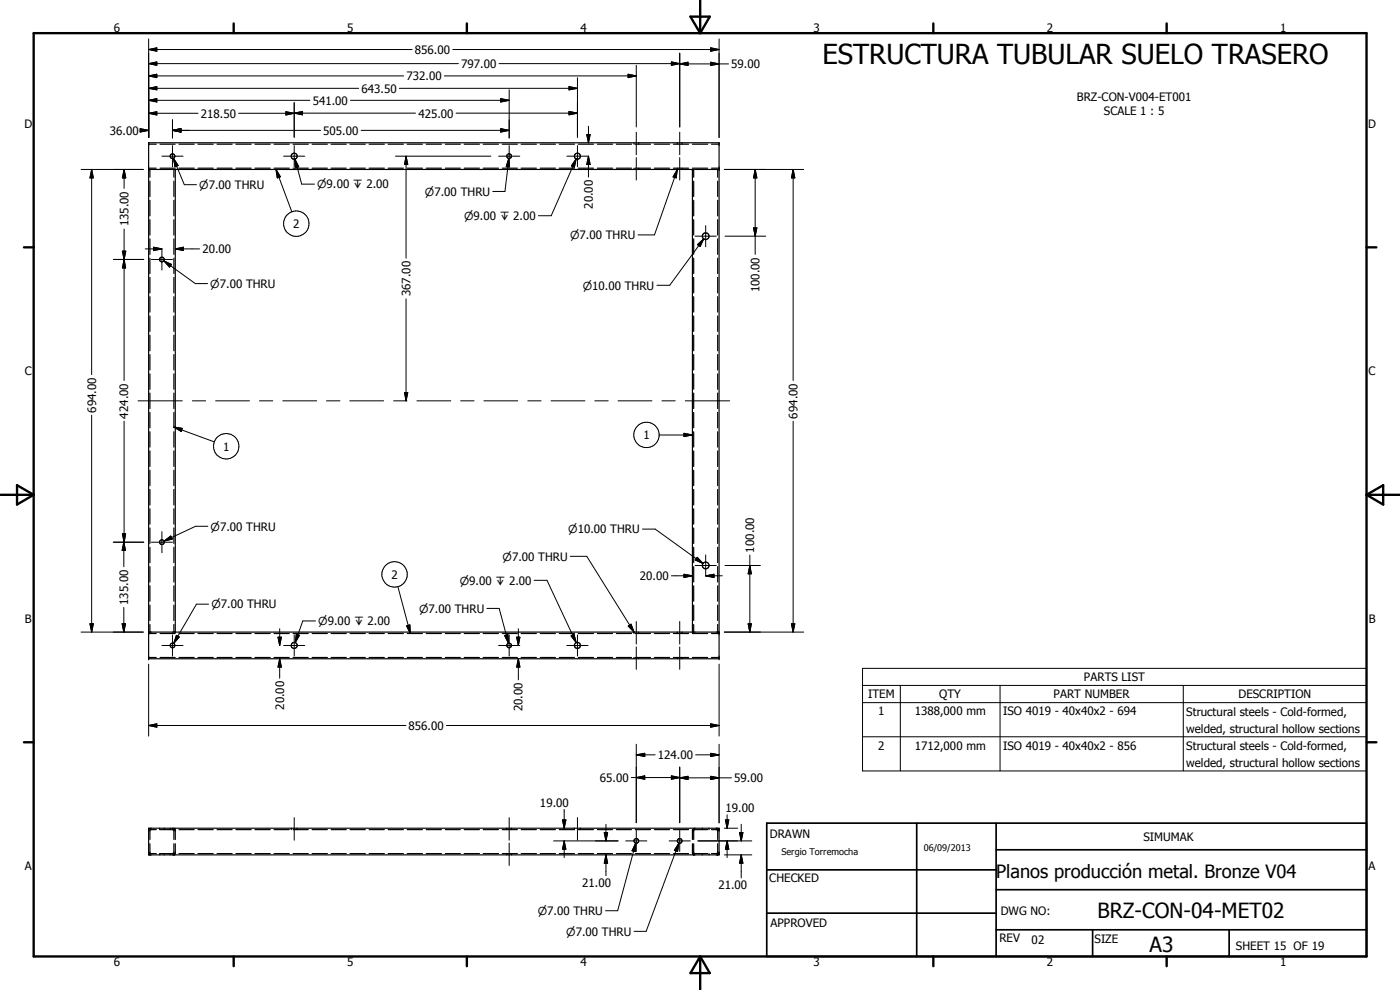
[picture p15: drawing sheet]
<svg xmlns="http://www.w3.org/2000/svg" width="420mm" height="297mm" viewBox="0 0 420 297" stroke-linecap="round" stroke-linejoin="round" font-family="sans-serif">
<defs><g id="words">
<text font-size="8.2" x="246.8" y="19.1">ESTRUCTURA TUBULAR SUELO TRASERO</text>
<g font-size="6.3">
<text x="329.4" y="275.4">BRZ-CON-04-MET02</text>
<text x="345" y="285.6">A3</text>
</g>
<text font-size="5.5" x="298.9" y="263.4">Planos producción metal. Bronze V04</text>
<g font-size="3.5">
<text x="34.2" y="9.6">6</text>
<text x="104.2" y="9.6">5</text>
<text x="174.2" y="9.6">4</text>
<text x="244.2" y="9.6">3</text>
<text x="314.2" y="9.6">2</text>
<text x="384.2" y="9.6">1</text>
<text x="124.5" y="16.2">856.00</text>
<text x="138.4" y="20.4">797.00</text>
<text x="219.4" y="20.4">59.00</text>
<text x="108.5" y="27.8">643.50</text>
<text x="122" y="24.1">732.00</text>
<text x="60.3" y="35.3">218.50</text>
<text x="93.8" y="31.4">541.00</text>
<text x="125.5" y="35.3">425.00</text>
<text x="323.2" y="30.4">BRZ-CON-V004-ET001</text>
<text x="331.3" y="34.6">SCALE 1 : 5</text>
<text x="7.3" y="38.4">D</text>
<text x="33" y="40.4">36.00</text>
<text x="97" y="40.4">505.00</text>
<text x="410.6" y="38.4">D</text>
<text x="177.9" y="62.7" transform="rotate(-90 177.9 62.7)">20.00</text>
<text x="38.6" y="67.9" transform="rotate(-90 38.6 67.9)">135.00</text>
<text x="88" y="68.4">2</text>
<text x="60.7" y="76">20.00</text>
<text x="123.2" y="88.9" transform="rotate(-90 123.2 88.9)">367.00</text>
<text x="227.9" y="87.8" transform="rotate(-90 227.9 87.8)">100.00</text>
<text x="7.4" y="112.6">C</text>
<text x="410.7" y="112.6">C</text>
<text x="28.8" y="123.8" transform="rotate(-90 28.8 123.8)">694.00</text>
<text x="38.5" y="125.6" transform="rotate(-90 38.5 125.6)">424.00</text>
<text x="239.3" y="125.6" transform="rotate(-90 239.3 125.6)">694.00</text>
<text x="193.1" y="131.8">1</text>
<text x="67" y="135.2">1</text>
<text x="226.3" y="165.8" transform="rotate(-90 226.3 165.8)">100.00</text>
<text x="117.5" y="173.7">2</text>
<text x="192.1" y="174.1">20.00</text>
<text x="38.5" y="181.5" transform="rotate(-90 38.5 181.5)">135.00</text>
<text x="7.4" y="186.9">B</text>
<text x="410.8" y="186.9">B</text>
<text x="260.5" y="209.5">ITEM</text>
<text x="281.9" y="209.5">QTY</text>
<text x="316.2" y="209.5">PART NUMBER</text>
<text x="325.3" y="204.4">PARTS LIST</text>
<text x="371.7" y="209.5">DESCRIPTION</text>
<text x="85.2" y="213" transform="rotate(-90 85.2 213)">20.00</text>
<text x="156.8" y="213.4" transform="rotate(-90 156.8 213.4)">20.00</text>
<text x="263.6" y="214.7">1</text>
<text x="274.5" y="214.7">1388,000 mm</text>
<text x="301" y="214.7">ISO 4019 - 40x40x2 - 694</text>
<text x="356" y="214.7">Structural steels - Cold-formed,</text>
<text x="122.6" y="218.9">856.00</text>
<text x="356" y="219.8">welded, structural hollow sections</text>
<text x="197.4" y="227.8">124.00</text>
<text x="263.6" y="225">2</text>
<text x="274.5" y="225">1712,000 mm</text>
<text x="301" y="225">ISO 4019 - 40x40x2 - 856</text>
<text x="356" y="225">Structural steels - Cold-formed,</text>
<text x="356" y="230.1">welded, structural hollow sections</text>
<text x="180" y="234.6">65.00</text>
<text x="220.3" y="234.7">59.00</text>
<text x="162" y="242.1">19.00</text>
<text x="217.8" y="243.6">19.00</text>
<text x="231" y="251.5">DRAWN</text>
<text x="343.1" y="252.3">SIMUMAK</text>
<text x="7.4" y="261.1">A</text>
<text x="410.7" y="261.1">A</text>
<text x="174.7" y="266.1">21.00</text>
<text x="215.6" y="266.8">21.00</text>
<text x="230.9" y="264.6">CHECKED</text>
<text x="300.3" y="274.5">DWG NO:</text>
<text x="231.3" y="278.3">APPROVED</text>
<text x="299.9" y="282.6">REV</text>
<text x="309.6" y="283.3">02</text>
<text x="328.5" y="283.1">SIZE</text>
<text x="370.9" y="285.1">SHEET 15 OF 19</text>
<text x="34.2" y="289.9">6</text>
<text x="104.2" y="289.9">5</text>
<text x="174.2" y="289.9">4</text>
<text x="244.2" y="289.9">3</text>
<text x="314.2" y="289.9">2</text>
<text x="384.2" y="289.9">1</text>
</g>
<g font-size="3.3">
<text x="59.8" y="56.7">n7.00 THRU</text>
<text x="95.2" y="56.6">n9.00 x 2.00</text>
<text x="127.5" y="58.8">n7.00 THRU</text>
<text x="139.3" y="66">n9.00 x 2.00</text>
<text x="171.1" y="71.8">n7.00 THRU</text>
<text x="63.1" y="86.4">n7.00 THRU</text>
<text x="174.9" y="86.9">n10.00 THRU</text>
<text x="63.2" y="159.2">n7.00 THRU</text>
<text x="170.5" y="160">n10.00 THRU</text>
<text x="150.8" y="168.2">n7.00 THRU</text>
<text x="138" y="175.4">n9.00 x 2.00</text>
<text x="63.4" y="182.5">n7.00 THRU</text>
<text x="125.8" y="183.8">n7.00 THRU</text>
<text x="95.5" y="187.6">n9.00 x 2.00</text>
<text x="161.4" y="274.5">n7.00 THRU</text>
<text x="169.9" y="280.7">n7.00 THRU</text>
</g>
<g font-size="2.7">
<text x="234.5" y="256.6">Sergio Torremocha</text>
<text x="277.2" y="255.3">06/09/2013</text>
</g>
</g></defs>
<g fill="none" stroke="#000" stroke-width=".35">
<path d="M44.6 42.8h171.2v154.9h-171.2zM44.6 50.8h171.2M44.6 50.5h2.3M44.6 43.3h2.3M45 50.8v2.4M45 54.4v4.6M48 50.5h4.6M48 43.3h4.6M52.2 50.8v2.4M52.2 54.4v4.6M52.6 50.8v138.9M53.7 50.5h4.6"/>
<path d="M53.7 43.3h4.6M59.4 50.5h4.6M59.4 43.3h4.6M65.1 50.5h4.6M65.1 43.3h4.6M70.8 50.5h4.6M70.8 43.3h4.6M76.5 50.5h4.6M76.5 43.3h4.6M82.2 50.5h4.6M82.2 43.3h4.6M88 50.5h4.5"/>
<path d="M88 43.3h4.5M93.7 50.5h4.5M93.7 43.3h4.5M99.4 50.5h4.5M99.4 43.3h4.5M105.1 50.5h4.5M105.1 43.3h4.5M110.8 50.5h4.5M110.8 43.3h4.5M116.5 50.5h4.6M116.5 43.3h4.6M122.2 50.5h4.6"/>
<path d="M122.2 43.3h4.6M127.9 50.5h4.6M127.9 43.3h4.6M133.6 50.5h4.6M133.6 43.3h4.6M139.3 50.5h4.6M139.3 43.3h4.6M145 50.5h4.6M145 43.3h4.6M150.7 50.5h4.6M150.7 43.3h4.6M156.4 50.5h4.6"/>
<path d="M156.4 43.3h4.6M162.1 50.5h4.6M162.1 43.3h4.6M167.8 50.5h4.6M167.8 43.3h4.6M173.6 50.5h4.5M173.6 43.3h4.5M179.3 50.5h4.5M179.3 43.3h4.5M185 50.5h4.5M185 43.3h4.5M190.3 42.8v.2"/>
<path d="M190.3 43.1v.2M190.3 50.5v.1M190.3 50.7v.1M190.7 50.5h4.5M190.7 43.3h4.5M191.7 42.8v.2M191.7 43.1v.2M191.7 50.5v.1M191.7 50.7v.1M196.4 50.5h4.5M196.4 43.3h4.5M202.1 50.5h4.6"/>
<path d="M202.1 43.3h4.6M203.3 42.8v.2M203.3 43.1v.2M203.3 50.5v.1M203.3 50.7v.1M204.7 42.8v.2M204.7 43.1v.2M204.7 50.5v.1M204.7 50.7v.1M207.8 50.8v138.9M207.8 50.5h4.6M207.8 43.3h4.6"/>
<path d="M208.2 50.8v2.4M208.2 54.4v4.6M213.5 50.5h2.3M213.5 43.3h2.3M215.4 50.8v2.4M215.4 54.4v4.6M45 60.1v4.7M45 65.9v4.6M45 71.7v4.6M45 77.5v4.6M52.2 60.1v4.7M52.2 65.9v4.6"/>
<path d="M52.2 71.7v4.6M52.2 77.5v4.6M208.2 60.1v4.7M208.2 65.9v4.6M208.2 71.7v4.6M208.2 77.5v4.6M215.4 60.1v4.7M215.4 65.9v4.6M215.4 71.7v4.6M215.4 77.5v4.6M45 83.2v4.7M45 89v4.6"/>
<path d="M45 94.8v4.6M52.2 83.2v4.7M52.2 89v4.6M52.2 94.8v4.6M208.2 83.2v4.7M208.2 89v4.6M208.2 94.8v4.6M215.4 83.2v4.7M215.4 89v4.6M215.4 94.8v4.6M45 100.6v4.6M45 106.4v4.6"/>
<path d="M45 112.2v4.6M45 117.9v4.7M52.2 100.6v4.6M52.2 106.4v4.6M52.2 112.2v4.6M52.2 117.9v4.7M208.2 100.6v4.6M208.2 106.4v4.6M208.2 112.2v4.6M208.2 117.9v4.7M215.4 100.6v4.6M215.4 106.4v4.6"/>
<path d="M215.4 112.2v4.6M215.4 117.9v4.7M45 123.7v4.7M45 129.5v4.7M45 135.3v4.7M52.2 123.7v4.7M52.2 129.5v4.7M52.2 135.3v4.7M208.2 123.7v4.7M208.2 129.5v4.7M208.2 135.3v4.7M215.4 123.7v4.7"/>
<path d="M215.4 129.5v4.7M215.4 135.3v4.7M45 141.1v4.6M45 146.9v4.6M45 152.7v4.6M45 158.4v4.7M52.2 141.1v4.6M52.2 146.9v4.6M52.2 152.7v4.6M52.2 158.4v4.7M208.2 141.1v4.6M208.2 146.9v4.6"/>
<path d="M208.2 152.7v4.6M208.2 158.4v4.7M215.4 141.1v4.6M215.4 146.9v4.6M215.4 152.7v4.6M215.4 158.4v4.7M45 164.2v4.6M45 170v4.6M45 175.8v4.6M52.2 164.2v4.6M52.2 170v4.6M52.2 175.8v4.6"/>
<path d="M208.2 164.2v4.6M208.2 170v4.6M208.2 175.8v4.6M215.4 164.2v4.6M215.4 170v4.6M215.4 175.8v4.6M44.6 189.7h171.2M44.6 190.1h2.3M44.6 197.3h2.3M45 181.6v4.6M45 187.4v2.3M48 190.1h4.6"/>
<path d="M48 197.3h4.6M52.2 181.6v4.6M52.2 187.4v2.3M53.7 190.1h4.6M53.7 197.3h4.6M59.4 190.1h4.6M59.4 197.3h4.6M65.1 190.1h4.6M65.1 197.3h4.6M70.8 190.1h4.6M70.8 197.3h4.6M76.5 190.1h4.6"/>
<path d="M76.5 197.3h4.6M82.2 190.1h4.6M82.2 197.3h4.6M88 190.1h4.5M88 197.3h4.5M93.7 190.1h4.5M93.7 197.3h4.5M99.4 190.1h4.5M99.4 197.3h4.5M105.1 190.1h4.5M105.1 197.3h4.5M110.8 190.1h4.5"/>
<path d="M110.8 197.3h4.5M116.5 190.1h4.6M116.5 197.3h4.6M122.2 190.1h4.6M122.2 197.3h4.6M127.9 190.1h4.6M127.9 197.3h4.6M133.6 190.1h4.6M133.6 197.3h4.6M139.3 190.1h4.6M139.3 197.3h4.6M145 190.1h4.6"/>
<path d="M145 197.3h4.6M150.7 190.1h4.6M150.7 197.3h4.6M156.4 190.1h4.6M156.4 197.3h4.6M162.1 190.1h4.6M162.1 197.3h4.6M167.8 190.1h4.6M167.8 197.3h4.6M173.6 190.1h4.5M173.6 197.3h4.5M179.3 190.1h4.5"/>
<path d="M179.3 197.3h4.5M185 190.1h4.5M185 197.3h4.5M190.3 189.7v.1M190.3 189.9v.2M190.3 197.3v.1M190.3 197.5v.2M190.7 190.1h4.5M190.7 197.3h4.5M191.7 189.7v.1M191.7 189.9v.2M191.7 197.3v.1"/>
<path d="M191.7 197.5v.2M196.4 190.1h4.5M196.4 197.3h4.5M202.1 190.1h4.6M202.1 197.3h4.6M203.3 189.7v.1M203.3 189.9v.2M203.3 197.3v.1M203.3 197.5v.2M204.7 189.7v.1M204.7 189.9v.2M204.7 197.3v.1"/>
<path d="M204.7 197.5v.2M207.8 190.1h4.6M207.8 197.3h4.6M208.2 181.6v4.6M208.2 187.4v2.3M213.5 190.1h2.3M213.5 197.3h2.3M215.4 181.6v4.6M215.4 187.4v2.3M44.6 248.5h171.2v8h-171.2zM44.6 248.9h2.3M44.6 255.9l.1 .2"/>
<path d="M44.6 256.1h2.3M44.7 248.9l-.1 .2M45 253.2v2.7M45 256.4l.4 .1M45 249.1v2.8M45.2 256l.2 .1M45.2 248.9v.1M45.4 248.5l-.4 .1M47.9 248.5v.2M47.9 248.8v.1M47.9 256.1v.1M47.9 256.4v.1"/>
<path d="M48 248.9h4.6M48 256.1h4.6M49.3 248.5v.2M49.3 248.8v.1M49.3 256.1v.1M49.3 256.4v.1M51.1 248.5v.2M51.1 248.8v.1M51.1 256.1v.1M51.1 256.4v.1M51.8 248.5l.4 .1M51.9 248.9l.1 .1"/>
<path d="M52 256l-.2 .1M52.1 249.1l.1 2.8M52.2 253.2l-.1 2.7M52.2 256.4l-.4 .1M52.5 248.5v.2M52.5 248.8l.1 3.1M52.5 256.4v.1M52.6 253.2l-.1 3M53.7 248.9h4.6M53.7 256.1h4.6M59.4 248.9h4.6M59.4 256.1h4.6"/>
<path d="M65.1 248.9h4.6M65.1 256.1h4.6M70.8 248.9h4.6M70.8 256.1h4.6M76.5 248.9h4.6M76.5 256.1h4.6M82.2 248.9h4.6M82.2 256.1h4.6M87.4 248.5v.2M87.4 248.8v.1M88 248.9h4.5M88 256.1h4.5"/>
<path d="M89.2 248.5v.2M89.2 248.8v.1M93.7 248.9h4.5M93.7 256.1h4.5M99.4 248.9h4.5M99.4 256.1h4.5M105.1 248.9h4.5M105.1 256.1h4.5M110.8 248.9h4.5M110.8 256.1h4.5M116.5 248.9h4.6M116.5 256.1h4.6"/>
<path d="M122.2 248.9h4.6M122.2 256.1h4.6M127.9 248.9h4.6M127.9 256.1h4.6M133.6 248.9h4.6M133.6 256.1h4.6M139.3 248.9h4.6M139.3 256.1h4.6M145 248.9h4.6M145 256.1h4.6M150.7 248.9h4.6M150.7 256.1h4.6"/>
<path d="M152.1 248.5v.2M152.1 248.8v.1M152.1 256.1v.1M152.1 256.4v.1M153.5 248.5v.2M153.5 248.8v.1M153.5 256.1v.1M153.5 256.4v.1M156.4 248.9h4.6M156.4 256.1h4.6M162.1 248.9h4.6M162.1 256.1h4.6"/>
<path d="M167.8 248.9h4.6M167.8 256.1h4.6M172.4 248.5v.2M172.4 248.8v.1M173.6 248.9h4.5M173.6 256.1h4.5M174.2 248.5v.2M174.2 248.8v.1M179.3 248.9h4.5M179.3 256.1h4.5M185 248.9h4.5M185 256.1h4.5"/>
<path d="M190.7 248.9h4.5M190.7 256.1h4.5M196.4 248.9h4.5M196.4 256.1h4.5M202.1 248.9h4.6M202.1 256.1h4.6M207.8 253.2l.1 2.9M207.8 248.9h4.6M207.8 256.1h4.6M207.9 248.9l-.1 3M208.2 253.2v2.7M208.2 256.4l.4 .1"/>
<path d="M208.2 249.1v2.8M208.4 256l.2 .1M208.5 248.9l-.1 .1M208.6 248.5l-.4 .1M210.8 248.5v.2M210.8 248.8v.1M210.8 256.1v.1M210.8 256.4v.1M212.8 248.5v.2M212.8 248.8v.1M212.8 256.1v.1M212.8 256.4v.1"/>
<path d="M213.5 248.9h2.3M213.5 256.1h2.3M215 248.5l.4 .1M215.1 248.9l.1 .1M215.2 256l-.2 .1M215.3 249.1l.1 2.8M215.4 253.2l-.1 2.7M215.4 256.4l-.4 .1M215.7 248.9l.1 .4M215.8 255.7l-.1 .4"/>
<circle cx="51.8" cy="46.9" r=".7"/>
<circle cx="88.3" cy="46.9" r=".91"/>
<circle cx="152.8" cy="46.9" r=".7"/>
<circle cx="173.3" cy="46.9" r=".91"/>
<circle cx="48.6" cy="77.9" r=".72"/>
<circle cx="211.8" cy="70.9" r="1.01"/>
<circle cx="48.6" cy="162.7" r=".7"/>
<circle cx="211.8" cy="169.7" r="1"/>
<circle cx="51.8" cy="193.7" r=".7"/>
<circle cx="88.3" cy="193.6" r=".89"/>
<circle cx="152.8" cy="193.7" r=".69"/>
<circle cx="173.3" cy="193.7" r=".9"/>
<circle cx="191" cy="252.3" r=".7"/>
<circle cx="204" cy="252.3" r=".7"/>
</g>
<g fill="#000">
<circle cx="44.6" cy="50.8" r=".18"/>
<circle cx="207.8" cy="50.8" r=".18"/>
<circle cx="215.8" cy="50.8" r=".18"/>
<circle cx="44.6" cy="197.7" r=".18"/>
<circle cx="44.6" cy="189.7" r=".18"/>
<circle cx="207.8" cy="189.7" r=".18"/>
<circle cx="215.8" cy="197.7" r=".18"/>
<circle cx="44.7" cy="256.1" r=".18"/>
<circle cx="44.7" cy="248.9" r=".18"/>
<circle cx="45" cy="248.6" r=".18"/>
<circle cx="45" cy="256.4" r=".18"/>
<circle cx="52.2" cy="256.4" r=".18"/>
<circle cx="52.2" cy="248.6" r=".18"/>
<circle cx="52.5" cy="256.1" r=".18"/>
<circle cx="52.5" cy="248.9" r=".18"/>
<circle cx="207.9" cy="256.1" r=".18"/>
<circle cx="207.9" cy="248.9" r=".18"/>
<circle cx="208.2" cy="248.6" r=".18"/>
<circle cx="208.2" cy="256.4" r=".18"/>
<circle cx="215.4" cy="256.4" r=".18"/>
<circle cx="215.4" cy="248.6" r=".18"/>
<circle cx="215.7" cy="256.1" r=".18"/>
<circle cx="215.7" cy="248.9" r=".18"/>
</g>
<g fill="none" stroke="#000" stroke-width=".71">
<path d="M10.1 9.9h400v277.1h-400zM70.1 7v2.9M140.1 7v2.9M207.2 5h5.8l-2.9 4.9zM210.1 0v9.9M280.1 7v2.9M350.1 7v2.9M7.2 74.2h2.9M410.1 74.2h3M.1 148.5h10M5.1 145.6l5 2.9-5 2.9zM410.1 148.5h10"/>
<path d="M410.1 148.5l5-2.9v5.8zM7.2 222.7h2.9M410.1 222.7h3M70.1 287v2.9M140.1 287v2.9M210.1 287v10M210.1 287l2.9 5h-5.8zM280.1 287v2.9M350.1 287v2.9"/>
</g>
<path d="M230.1 247h180v40h-180zM275.1 247v40M298.9 255h111.2M298.9 247v40M230.1 274h68.8M230.1 261h68.8M298.9 279h111.2M298.9 267h111.2M327.9 279v8M368.9 279v8" fill="none" stroke="#000" stroke-width=".51"/>
<g fill="none" stroke="#000" stroke-width=".3">
<path d="M44.6 14.9l2.5-.5v1zM44.6 19.1l2.5-.5v1zM44.6 14.9h79.1M44.6 11.7v29.6M44.6 19.1h93M135.9 14.9h79.9M149.8 19.1h54.2M191 19.6v18.5M201.5 18.6l2.5 .5-2.5 .5zM204 19.2l2.5-.5v.9zM204 15.9v22.2M204 19.2h14.6"/>
<path d="M213.3 14.4l2.5 .5-2.5 .5zM213.3 18.7l2.5 .5-2.5 .4zM215.8 11.7v29.6M42.1 38.6l2.5 .5-2.5 .5zM42.1 39.1h2.5M44.6 34l2.5-.5v1zM44.6 30.1l2.5-.5v1zM44.6 26.5l2.5-.5v1zM44.6 22.8l2.5-.5v1zM44.6 34h14.8M44.6 30.1h48.4M44.6 26.5h63"/>
<path d="M44.6 22.8h76.5M51.8 39.1l2.5-.5v1zM51.8 35.9v5.5M51.8 39.1h44.4M85.8 33.5l2.5 .5-2.5 .5zM88.3 34l2.5-.6v1.1zM88.3 30.8v10.4M105.2 30.1h47.6M108.4 39.1h44.4M119.8 26.5h53.5M124.7 34h-53.1M133.3 22.8h57.7"/>
<path d="M136.9 34h36.4M150.3 29.6l2.5 .5-2.5 .5zM150.3 38.6l2.5 .5-2.5 .5zM152.8 26.9v14.5M170.8 26l2.5 .5-2.5 .5zM170.8 33.4l2.5 .6-2.5 .5zM173.3 23.3v17.9M176.6 37.9v4.9M188.5 22.3l2.5 .5-2.5 .5zM191 39.7v6.7M204 39.7v6.7M24.3 50.8h18.7"/>
<path d="M27.5 50.8l.5 2.6h-1zM27.5 50.8v61.6M37.2 50.8l.5 2.6h-1zM37.2 50.8v5.7M48.6 46.9h6.3M51.8 43.7v6.3M52.1 47.5l1.4 2.2-1 .3zM52.1 47.5l3.2 7.9h3.7M82.8 50.8l1.3 2.2-.9 .4zM82.8 50.8l4.8 12.7M85.1 46.9h6.4M88.3 43.7v6.3"/>
<path d="M88.5 47.8l1.2 2.2-1 .3zM88.5 47.8l2 7.4h3.9M118.7 46.9h28.6M121.9 46.9l.5 2.5h-1zM121.9 46.9v30.6M149.6 46.9h6.4M152.7 47.5l.2 2.6-1-.1zM152.7 47.5l-1.2 9.9h-3.6M152.8 43.7v6.3M170.1 46.9h6.4M172.9 47.7l-.5 2.5-.9-.4zM172.9 47.7l-7.5 17h-3.8"/>
<path d="M173.3 43.7v6.3M176.1 40.4h1l-.5 2.4zM176.6 46.9l.5 2.5h-1zM176.6 46.9v6.2M191 47.3v6.7M203.3 50.8l-.4 2.6-.9-.3zM203.3 50.8l-6.9 19.7h-4.9M204 47.3v6.7M217.4 50.8h23.8M226.6 50.8l.5 2.6h-1zM226.6 50.8v25.5M238 50.8l.5 2.6h-1z"/>
<path d="M238 50.8v63.4M34.1 77.9h9M36.7 75.4h1l-.5 2.5zM37.2 77.9l.5 2.5h-1zM37.2 68.7v45.5M43.6 74.7h5M45.4 77.9h6.4M46.1 74.2l2.5 .5-2.5 .5zM48.6 74.7v6.3M49.2 78.3l2.3 1-.6 .8zM49.2 78.3l9.4 6.8h3.7M52.6 74.7l2.5-.5v1z"/>
<path d="M52.6 74.7h7.3M208.6 70.9h6.4M209.3 73.4l1.9-1.7-1.1 2.3zM211.2 71.7l-10.2 13.9h-3.9M211.8 67.7v6.3M217.6 70.9h12.2M226.1 68.4h1l-.5 2.5zM121.9 89.7v30.6M121.4 117.8h1l-.5 2.5zM27.5 124.6v65.1M37.2 126.4v36.3M41.4 120.3h13.3"/>
<path d="M52.2 128.1l2.5 .4-.3 1zM52.2 128.1l12.1 4.5M57.7 120.3h4M64.7 120.3h10.2M77.9 120.3h4M84.9 120.3h10.1M98 120.3h4M105 120.3h10.1M118.1 120.3h4M125.1 120.3h10.2M138.2 120.3h4.1M145.2 120.3h10.2"/>
<path d="M158.4 120.3h4M165.4 120.3h10.1M178.5 120.3h4M185.5 120.3h10.2M197.8 130.5h10M198.7 120.3h3.9M205.3 130l2.5 .5-2.5 .5zM205.6 120.3h13.4M238 126.4v63.3M48.6 159.5v6.4M62.4 157.9h-3.7l-9.5 4.4M192.8 158.7h3.8l14.4 10.4"/>
<path d="M34 162.7h9.1M36.7 160.1h1l-.5 2.6zM37.2 162.7l.5 2.4h-1.1zM37.2 162.7v7.4M45.4 162.7h6.4M49.2 162.3l2.1-1.5 .4 1zM119.4 176l3.7 14.1M160.3 174.1h3.9l8.7 18.7M171.1 166.9h5l14.2 22.8M201.5 172.8h6.3M205.3 172.3l2.5 .5-2.5 .5zM208.6 169.7h6.4"/>
<path d="M209.2 167.2l1.8 1.9-2.4-1.1zM211.8 172.8l2.5-.5v1zM211.8 166.5v6.3M211.8 172.8h5M217.6 169.7h10.6M225 169.7l.5 2.5h-1zM225 166.5v23.2M24.3 189.7h18.7M27 187.2h1l-.5 2.5zM36.6 187.2h1.1l-.5 2.5zM37.2 182.2v7.5M44.6 199.3v21.6"/>
<path d="M48.6 193.7h6.3M51.8 190.5v6.3M52.9 190.6l.9 .5-1.7 1.9zM62.6 181.3h-3.6l-6.9 11.7M83.4 191.2h1l-.5 2.5zM83.9 197.7l.5 2.5h-1zM83.9 188.6v5.1M83.9 197.7v5.8M85.1 193.7h6.4M88.3 190.5v6.3M88.9 190.3l1 .3-1.3 2.2zM94.7 186.3h-3.8l-2.3 6.5"/>
<path d="M122 187.8l1-.3 .1 2.6zM146.1 182.5h3.7l2.8 10.5M149.6 193.7h6.4M151.5 190.7l.9-.3 .2 2.6zM152.8 190.5v6.3M155.1 191.2h.9l-.4 2.5zM155.6 197.7l.4 2.5h-.9zM155.6 188.6v5.1M155.6 197.7v6.3M170.1 193.7h6.4M171.4 190.8l.9-.4 .6 2.4zM173.3 190.5v6.3"/>
<path d="M188.5 187.8l.9-.5 .9 2.4zM191 186.5v6.8M191 194.1v6.7M204 186.5v6.8M204 194.1v6.7M215.8 199.3v21.6M217.4 189.7h23.8M224.5 187.2h1l-.5 2.5zM237.5 187.2h1l-.5 2.5zM44.6 217.7l2.5-.5v1zM44.6 217.7h77.2M134 217.7h81.8"/>
<path d="M213.3 217.2l2.5 .5-2.5 .5zM258.9 200.5h151.2v30.8h-151.2zM258.9 205.7h151.2M258.9 210.8h151.2M270.2 205.7v25.6M300.1 205.7v25.6M355.1 205.7v25.6M189.5 233.3h14.5M191 226.5l2.5-.5v1zM191 233.3l2.5-.5v1zM191 223.3v23.5M191 226.5h5.6"/>
<path d="M201.5 232.8l2.5 .5-2.5 .5zM204 233.4l2.5-.5v1zM204 230.1v16.7M204 233.4h15.5M208.8 226.5h7M213.3 232.9l2.5 .5-2.5 .5zM213.3 226l2.5 .5-2.5 .5zM215.8 223.3v23.6M258.9 221.1h151.2M88.3 245.3v6.8M152.8 245.3v6.8M152.8 252.9v6.8"/>
<path d="M166.1 252.3h19.4M168.8 246h1l-.5 2.5zM169.3 252.3l.5 2.5h-1zM169.3 242.9v5.6M169.3 252.3v5M173.3 245.3v6.8M181.3 249.8h1.1l-.5 2.5zM181.9 256.5l.5 2.5h-1.1zM181.9 247.3v5M181.9 256.5v6.3M187.8 252.3h6.3M190.8 253l-.1 2.5-1-.2z"/>
<path d="M190.8 253l-5.4 20.3h-3.7M191 249.1v6.4M200.8 252.3h6.4M203.7 253l-.3 2.5-1-.4zM203.7 253l-9.8 26.4h-3.6M204 249.1v6.4M209.5 252.3h16.1M217.4 256.5h8.2M217.4 248.5h4M217.7 246h1l-.5 2.5zM218.2 252.3l.5 2.5h-1zM218.2 244.5v4"/>
<path d="M218.2 252.3v5M221.9 249.8h1.1l-.5 2.5zM222.5 256.5l.5 2.5h-1.1zM222.5 247.3v5M222.5 256.5v6.9"/>
<circle cx="88.9" cy="67.1" r="3.8"/>
<circle cx="67.9" cy="133.9" r="3.8"/>
<circle cx="194" cy="130.5" r="3.8"/>
<circle cx="118.4" cy="172.4" r="3.8"/>
</g>
<g fill="#000">
<path d="M44.6 14.9l2.5-.5v1zM44.6 19.1l2.5-.5v1zM201.5 18.6l2.5 .5-2.5 .5zM204 19.2l2.5-.5v.9zM213.3 14.4l2.5 .5-2.5 .5zM213.3 18.7l2.5 .5-2.5 .4zM42.1 38.6l2.5 .5-2.5 .5zM44.6 34l2.5-.5v1zM44.6 30.1l2.5-.5v1zM44.6 26.5l2.5-.5v1zM44.6 22.8l2.5-.5v1zM51.8 39.1l2.5-.5v1z"/>
<path d="M85.8 33.5l2.5 .5-2.5 .5zM88.3 34l2.5-.6v1.1zM150.3 29.6l2.5 .5-2.5 .5zM150.3 38.6l2.5 .5-2.5 .5zM170.8 26l2.5 .5-2.5 .5zM170.8 33.4l2.5 .6-2.5 .5zM188.5 22.3l2.5 .5-2.5 .5zM27.5 50.8l.5 2.6h-1zM37.2 50.8l.5 2.6h-1zM52.1 47.5l1.4 2.2-1 .3zM82.8 50.8l1.3 2.2-.9 .4zM88.5 47.8l1.2 2.2-1 .3z"/>
<path d="M121.9 46.9l.5 2.5h-1zM152.7 47.5l.2 2.6-1-.1zM172.9 47.7l-.5 2.5-.9-.4zM176.1 40.4h1l-.5 2.4zM176.6 46.9l.5 2.5h-1zM203.3 50.8l-.4 2.6-.9-.3zM226.6 50.8l.5 2.6h-1zM238 50.8l.5 2.6h-1zM36.7 75.4h1l-.5 2.5zM46.1 74.2l2.5 .5-2.5 .5zM49.2 78.3l2.3 1-.6 .8zM52.6 74.7l2.5-.5v1z"/>
<path d="M209.3 73.4l1.9-1.7-1.1 2.3zM226.1 68.4h1l-.5 2.5zM37.2 77.9l.5 2.5h-1zM121.4 117.8h1l-.5 2.5zM52.2 128.1l2.5 .4-.3 1zM205.3 130l2.5 .5-2.5 .5zM36.7 160.1h1l-.5 2.6zM37.2 162.7l.5 2.4h-1.1zM49.2 162.3l2.1-1.5 .4 1zM205.3 172.3l2.5 .5-2.5 .5zM209.2 167.2l1.8 1.9-2.4-1.1zM211.8 172.8l2.5-.5v1z"/>
<path d="M225 169.7l.5 2.5h-1zM27 187.2h1l-.5 2.5zM36.6 187.2h1.1l-.5 2.5zM52.9 190.6l.9 .5-1.7 1.9zM83.4 191.2h1l-.5 2.5zM88.9 190.3l1 .3-1.3 2.2zM122 187.8l1-.3 .1 2.6zM151.5 190.7l.9-.3 .2 2.6zM155.1 191.2h.9l-.4 2.5zM171.4 190.8l.9-.4 .6 2.4zM188.5 187.8l.9-.5 .9 2.4zM224.5 187.2h1l-.5 2.5z"/>
<path d="M237.5 187.2h1l-.5 2.5zM44.6 217.7l2.5-.5v1zM83.9 197.7l.5 2.5h-1zM155.6 197.7l.4 2.5h-.9zM213.3 217.2l2.5 .5-2.5 .5zM191 226.5l2.5-.5v1zM191 233.3l2.5-.5v1zM201.5 232.8l2.5 .5-2.5 .5zM204 233.4l2.5-.5v1zM213.3 232.9l2.5 .5-2.5 .5zM213.3 226l2.5 .5-2.5 .5zM168.8 246h1l-.5 2.5z"/>
<path d="M169.3 252.3l.5 2.5h-1zM181.3 249.8h1.1l-.5 2.5zM181.9 256.5l.5 2.5h-1.1zM190.8 253l-.1 2.5-1-.2zM203.7 253l-.3 2.5-1-.4zM217.7 246h1l-.5 2.5zM218.2 252.3l.5 2.5h-1zM221.9 249.8h1.1l-.5 2.5zM222.5 256.5l.5 2.5h-1.1z"/>
</g>
<use href="#words"/>
</svg>
